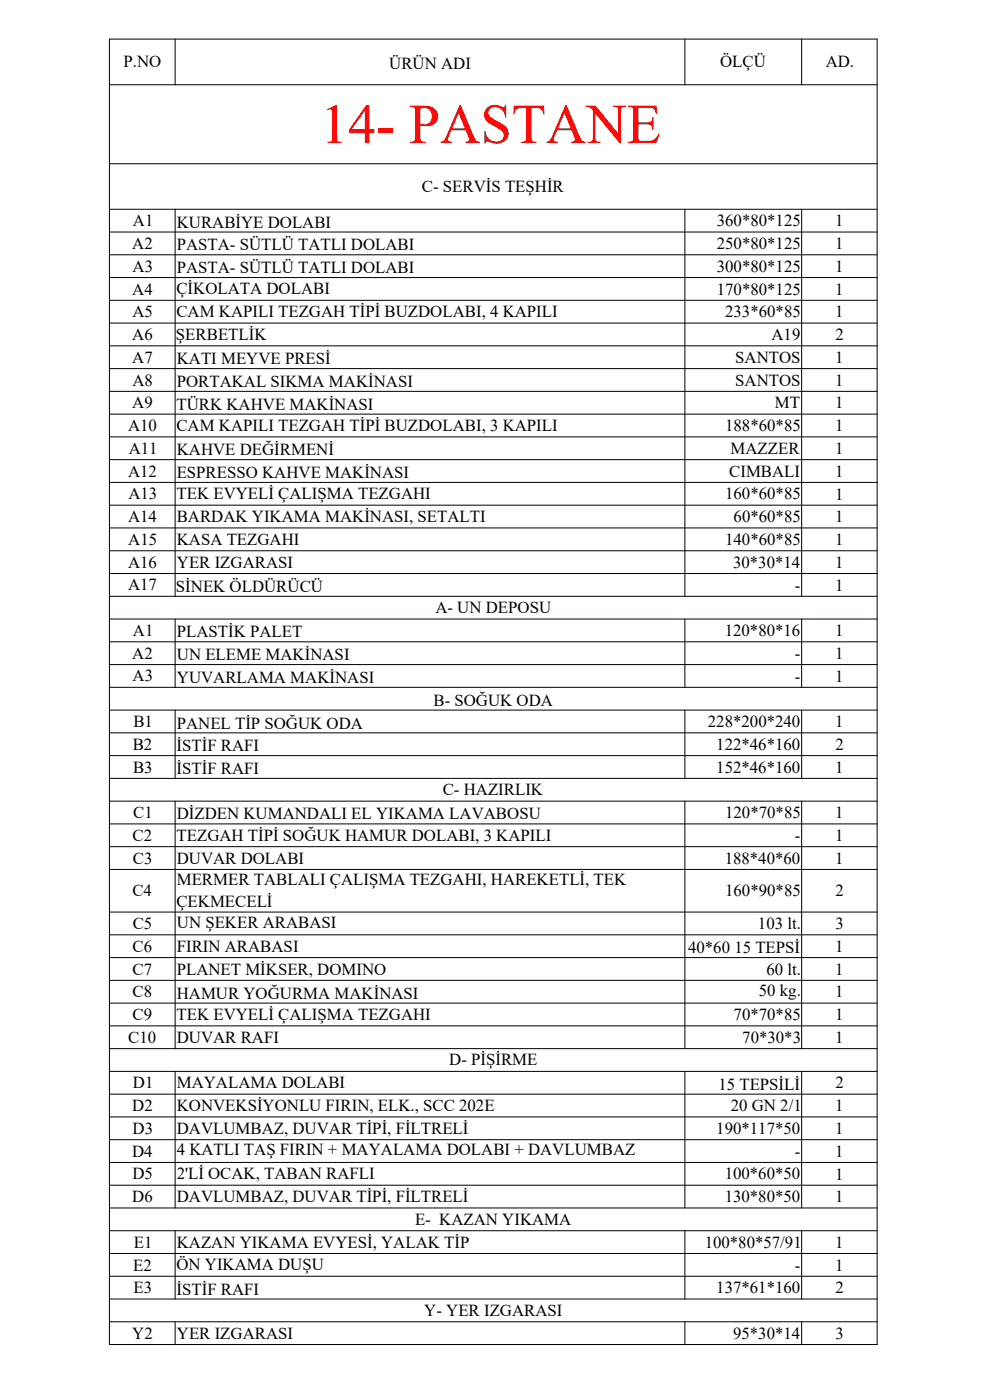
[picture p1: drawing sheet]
<svg xmlns="http://www.w3.org/2000/svg" width="594mm" height="841mm" viewBox="0 0 594 841" stroke-linecap="round" stroke-linejoin="round" font-family="sans-serif">
<defs><g id="words">
<text font-size="33.7" fill="#f00" x="192" y="86">14- PASTANE</text>
<g font-size="10.1">
<text x="74" y="41">P.NO</text>
<text x="234" y="41">ÜRÜN ADI</text>
<text x="433" y="40">ÖLÇÜ</text>
<text x="496" y="41">AD.</text>
<text x="253" y="115">C- SERVİS TEŞHİR</text>
<text x="80" y="136">A1</text>
<text x="106" y="137">KURABİYE DOLABI</text>
<text x="431" y="136">360*80*125</text>
<text x="502" y="136">1</text>
<text x="79" y="150">A2</text>
<text x="431" y="150">250*80*125</text>
<text x="502" y="150">1</text>
<text x="106" y="150">PASTA- SÜTLÜ TATLI DOLABI</text>
<text x="80" y="163">A3</text>
<text x="106" y="164">PASTA- SÜTLÜ TATLI DOLABI</text>
<text x="431" y="163">300*80*125</text>
<text x="502" y="163">1</text>
<text x="79" y="177">A4</text>
<text x="106" y="177">ÇİKOLATA DOLABI</text>
<text x="431" y="177">170*80*125</text>
<text x="502" y="177">1</text>
<text x="80" y="191">A5</text>
<text x="106" y="191">CAM KAPILI TEZGAH TİPİ BUZDOLABI, 4 KAPILI</text>
<text x="436" y="191">233*60*85</text>
<text x="502" y="191">1</text>
<text x="79" y="204">A6</text>
<text x="106" y="204">ŞERBETLİK</text>
<text x="463" y="204">A19</text>
<text x="502" y="204">2</text>
<text x="79" y="218">A7</text>
<text x="106" y="219">KATI MEYVE PRESİ</text>
<text x="442" y="218">SANTOS</text>
<text x="502" y="218">1</text>
<text x="80" y="232">A8</text>
<text x="106" y="232">PORTAKAL SIKMA MAKİNASI</text>
<text x="442" y="232">SANTOS</text>
<text x="502" y="232">1</text>
<text x="79" y="245">A9</text>
<text x="465" y="245">MT</text>
<text x="502" y="245">1</text>
<text x="106" y="246">TÜRK KAHVE MAKİNASI</text>
<text x="77" y="259">A10</text>
<text x="106" y="259">CAM KAPILI TEZGAH TİPİ BUZDOLABI, 3 KAPILI</text>
<text x="436" y="259">188*60*85</text>
<text x="502" y="259">1</text>
<text x="77" y="273">A11</text>
<text x="106" y="274">KAHVE DEĞİRMENİ</text>
<text x="439" y="273">MAZZER</text>
<text x="502" y="273">1</text>
<text x="77" y="286">A12</text>
<text x="106" y="287">ESPRESSO KAHVE MAKİNASI</text>
<text x="438" y="286">CIMBALI</text>
<text x="502" y="286">1</text>
<text x="106" y="300">TEK EVYELİ ÇALIŞMA TEZGAHI</text>
<text x="77" y="300">A13</text>
<text x="436" y="300">160*60*85</text>
<text x="502" y="300">1</text>
<text x="77" y="314">A14</text>
<text x="106" y="314">BARDAK YIKAMA MAKİNASI, SETALTI</text>
<text x="441" y="314">60*60*85</text>
<text x="502" y="314">1</text>
<text x="77" y="327">A15</text>
<text x="106" y="327">KASA TEZGAHI</text>
<text x="436" y="327">140*60*85</text>
<text x="502" y="327">1</text>
<text x="77" y="341">A16</text>
<text x="106" y="341">YER IZGARASI</text>
<text x="440" y="341">30*30*14</text>
<text x="502" y="341">1</text>
<text x="77" y="355">A17</text>
<text x="106" y="356">SİNEK ÖLDÜRÜCÜ</text>
<text x="477" y="355">-</text>
<text x="502" y="355">1</text>
<text x="262" y="368">A- UN DEPOSU</text>
<text x="80" y="382">A1</text>
<text x="106" y="383">PLASTİK PALET</text>
<text x="435" y="382">120*80*16</text>
<text x="502" y="382">1</text>
<text x="79" y="396">A2</text>
<text x="477" y="396">-</text>
<text x="502" y="396">1</text>
<text x="106" y="397">UN ELEME MAKİNASI</text>
<text x="80" y="409">A3</text>
<text x="106" y="410">YUVARLAMA MAKİNASI</text>
<text x="477" y="409">-</text>
<text x="502" y="409">1</text>
<text x="260" y="424">B- SOĞUK ODA</text>
<text x="80" y="437">B1</text>
<text x="106" y="438">PANEL TİP SOĞUK ODA</text>
<text x="425" y="437">228*200*240</text>
<text x="502" y="437">1</text>
<text x="80" y="450">B2</text>
<text x="106" y="451">İSTİF RAFI</text>
<text x="430" y="450">122*46*160</text>
<text x="502" y="450">2</text>
<text x="80" y="464">B3</text>
<text x="106" y="465">İSTİF RAFI</text>
<text x="430" y="464">152*46*160</text>
<text x="502" y="464">1</text>
<text x="266" y="478">C- HAZIRLIK</text>
<text x="80" y="491">C1</text>
<text x="436" y="491">120*70*85</text>
<text x="502" y="492">1</text>
<text x="106" y="492">DİZDEN KUMANDALI EL YIKAMA LAVABOSU</text>
<text x="80" y="505">C2</text>
<text x="106" y="505">TEZGAH TİPİ SOĞUK HAMUR DOLABI, 3 KAPILI</text>
<text x="477" y="505">-</text>
<text x="502" y="505">1</text>
<text x="80" y="519">C3</text>
<text x="106" y="519">DUVAR DOLABI</text>
<text x="435" y="519">188*40*60</text>
<text x="502" y="519">1</text>
<text x="106" y="532">MERMER TABLALI ÇALIŞMA TEZGAHI, HAREKETLİ, TEK</text>
<text x="80" y="538">C4</text>
<text x="436" y="538">160*90*85</text>
<text x="502" y="539">2</text>
<text x="106" y="545">ÇEKMECELİ</text>
<text x="106" y="557">UN ŞEKER ARABASI</text>
<text x="80" y="558">C5</text>
<text x="455" y="558">103 lt.</text>
<text x="502" y="558">3</text>
<text x="80" y="572">C6</text>
<text x="106" y="572">FIRIN ARABASI</text>
<text x="413" y="573">40*60 15 TEPSİ</text>
<text x="502" y="572">1</text>
<text x="80" y="585">C7</text>
<text x="106" y="585">PLANET MİKSER, DOMINO</text>
<text x="460" y="585">60 lt.</text>
<text x="502" y="585">1</text>
<text x="80" y="599">C8</text>
<text x="456" y="598">50 kg.</text>
<text x="502" y="599">1</text>
<text x="106" y="600">HAMUR YOĞURMA MAKİNASI</text>
<text x="80" y="613">C9</text>
<text x="106" y="613">TEK EVYELİ ÇALIŞMA TEZGAHI</text>
<text x="441" y="613">70*70*85</text>
<text x="502" y="613">1</text>
<text x="77" y="626">C10</text>
<text x="106" y="626">DUVAR RAFI</text>
<text x="446" y="626">70*30*3</text>
<text x="502" y="627">1</text>
<text x="270" y="640">D- PİŞİRME</text>
<text x="80" y="654">D1</text>
<text x="106" y="654">MAYALAMA DOLABI</text>
<text x="502" y="654">2</text>
<text x="432" y="655">15 TEPSİLİ</text>
<text x="79" y="668">D2</text>
<text x="106" y="667">KONVEKSİYONLU FIRIN, ELK., SCC 202E</text>
<text x="439" y="667">20 GN 2/1</text>
<text x="502" y="668">1</text>
<text x="80" y="681">D3</text>
<text x="106" y="681">DAVLUMBAZ, DUVAR TİPİ, FİLTRELİ</text>
<text x="430" y="681">190*117*50</text>
<text x="502" y="681">1</text>
<text x="79" y="695">D4</text>
<text x="106" y="694">4 KATLI TAŞ FIRIN + MAYALAMA DOLABI + DAVLUMBAZ</text>
<text x="477" y="695">-</text>
<text x="502" y="695">1</text>
<text x="80" y="709">D5</text>
<text x="106" y="709">2'Lİ OCAK, TABAN RAFLI</text>
<text x="435" y="709">100*60*50</text>
<text x="502" y="709">1</text>
<text x="79" y="722">D6</text>
<text x="106" y="722">DAVLUMBAZ, DUVAR TİPİ, FİLTRELİ</text>
<text x="435" y="722">130*80*50</text>
<text x="502" y="722">1</text>
<text x="249" y="736">E- KAZAN YIKAMA</text>
<text x="80" y="750">E1</text>
<text x="106" y="750">KAZAN YIKAMA EVYESİ, YALAK TİP</text>
<text x="423" y="750">100*80*57/91</text>
<text x="502" y="750">1</text>
<text x="80" y="763">E2</text>
<text x="106" y="763">ÖN YIKAMA DUŞU</text>
<text x="477" y="763">-</text>
<text x="502" y="763">1</text>
<text x="80" y="777">E3</text>
<text x="106" y="778">İSTİF RAFI</text>
<text x="430" y="777">137*61*160</text>
<text x="502" y="777">2</text>
<text x="255" y="791">Y- YER IZGARASI</text>
<text x="79" y="804">Y2</text>
<text x="106" y="804">YER IZGARASI</text>
<text x="440" y="804">95*30*14</text>
<text x="502" y="804">3</text>
</g>
</g></defs>
<!-- layer: 0 -->
<g fill="none" stroke="#000" stroke-width=".6">
<path d="M66 23h461v785h-461zM105 23v28M411 23v28M482 23v28M66 51h461M66 98h461M66 126h461M66 139h461M105 126v232M411 126v232M482 126v232M66 153h461"/>
<path d="M66 167h461M66 180h461M66 194h461M66 208h461M66 221h461M66 235h461M66 249h461M66 262h461M66 276h461M66 290h461M66 303h461M66 317h461"/>
<path d="M66 331h461M66 345h461M66 358h461M66 372h461M105 372v41M411 372v41M482 372v41M66 386h461M66 399h461M66 413h461M66 427h461M105 427v41"/>
<path d="M411 427v41M482 427v41M66 440h461M66 454h461M66 468h461M66 481h461M66 495h461M105 481v149M411 481v149M482 481v149M66 509h461M66 522h461"/>
<path d="M66 548h461M66 562h461M66 575h461M66 589h461M66 603h461M66 616h461M66 630h461M66 644h461M66 657h461M105 644v82M411 644v82M482 644v82"/>
<path d="M66 671h461M66 685h461M66 698h461M66 712h461M66 726h461M66 739h461M105 739v41M411 739v41M482 739v41M66 753h461M66 767h461M66 780h461"/>
<path d="M66 794h461M105 794v14M411 794v14M482 794v14"/>
</g>
<use href="#words"/>
</svg>
